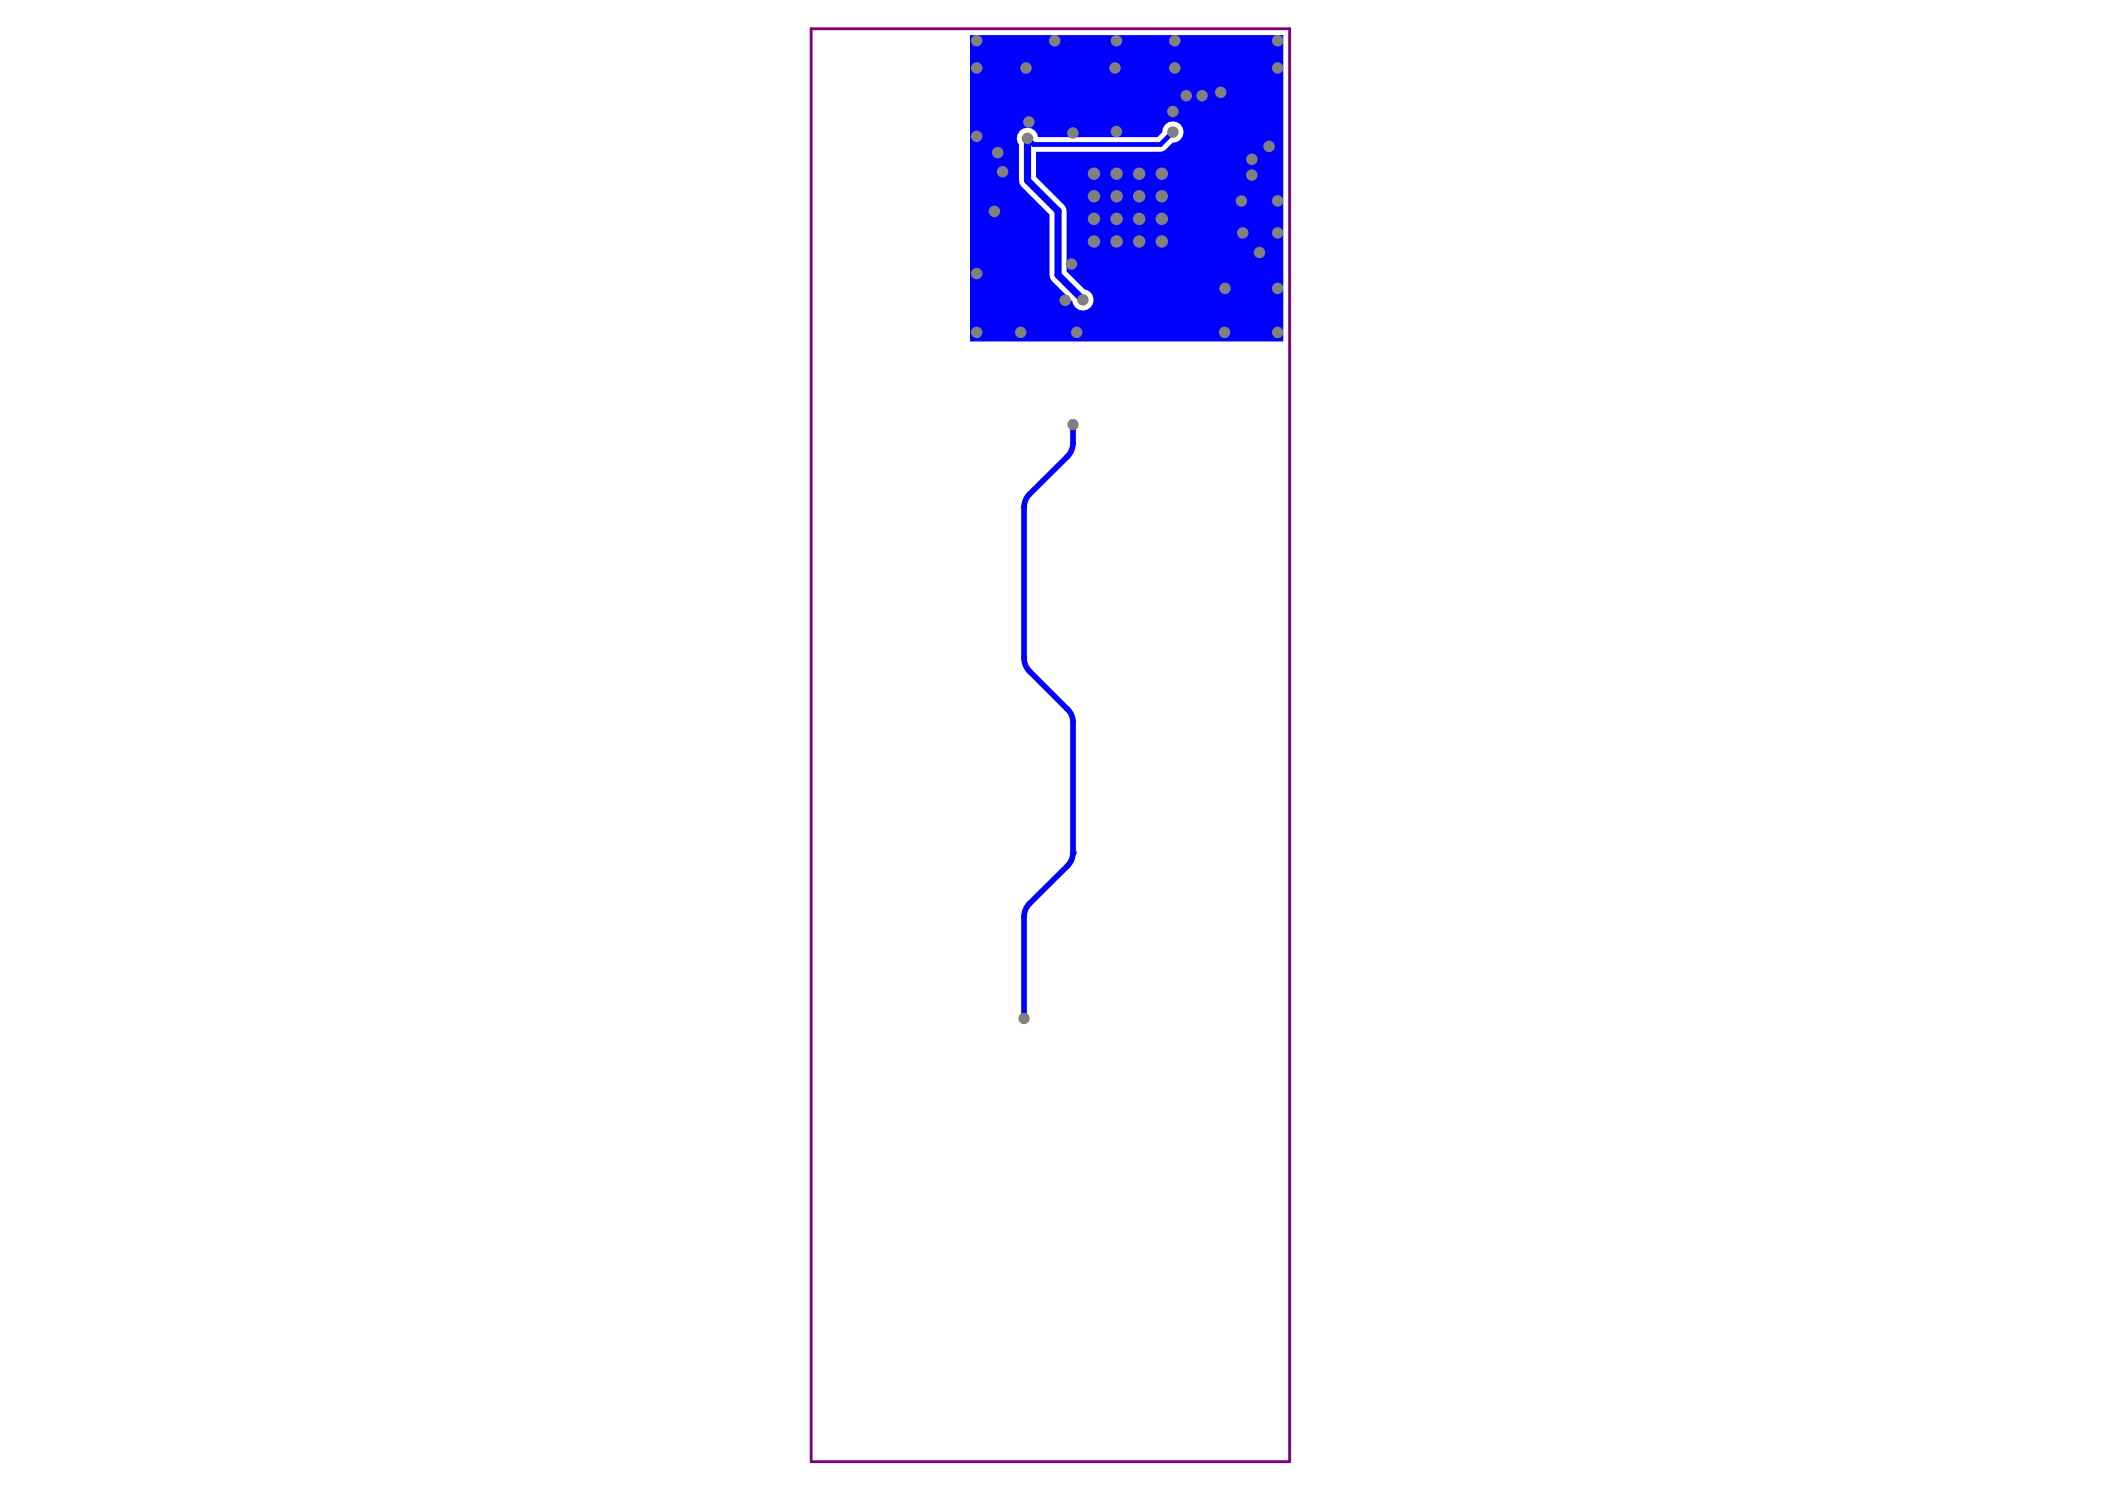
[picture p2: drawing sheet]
<svg xmlns="http://www.w3.org/2000/svg" width="297mm" height="210mm" viewBox="0 0 297 210" stroke-linecap="round" stroke-linejoin="round" font-family="sans-serif">
<path d="M114.5 4.1h67.5v202.1h-67.5z" fill="none" stroke="#800080" stroke-width=".4"/>
<path d="M136.9 5h44.2v43.2h-44.2zM143.9 18.4a1.45 1.45 0 0 0-.1 2v5.1l.1 .4 .2 .4 4 4v8.5l.1 .5 .3 .3 2.8 2.9a1.5 1.5 0 0 0 1.6 1.3 1.5 1.5 0 0 0 1.4-1.4 1.5 1.5 0 0 0-1.3-1.6l-2.5-2.5v-8.5l-.1-.5-.2-.4-4-3.9v-3.6h17.6l.3-.1 .4-.2 1-1a1.51 1.51 0 0 0 1.5-1.5 1.51 1.51 0 0 0-1.5-1.5 1.51 1.51 0 0 0-1.5 1.6l-.7 .6h-16.8a1.49 1.49 0 0 0-1-1.2 1.49 1.49 0 0 0-1.6 .3z" fill="#00f"/>
<path d="M144.5 71.6v21.2M150.6 100l.1 .1M144.5 129.3v14.4" fill="none" stroke="#00f" stroke-width=".8"/>
<path d="M145 19.5l.9 .9M165.5 18.6l-1.7 1.8" fill="none" stroke="#00f" stroke-width=".67"/>
<path d="M145 19.5v6M149.3 29.8v9" fill="none" stroke="#00f" stroke-width="1"/>
<circle cx="151.4" cy="120.3" r=".4" fill="#00f"/>
<path d="M151.4 59.9v2.6a2.72 2.72 0 0 1-.8 1.9l-5.3 5.3a2.65 2.65 0 0 0-.8 1.9M144.5 92.8a2.65 2.65 0 0 0 .8 1.9l5.3 5.3M150.7 100.1a2.48 2.48 0 0 1 .7 1.8v18.4a2.65 2.65 0 0 1-.8 1.8l-5.3 5.4a2.65 2.65 0 0 0-.8 1.8" fill="none" stroke="#00f" stroke-width=".8"/>
<path d="M145 25.5l4.3 4.3M149.3 38.8l3.5 3.5" fill="none" stroke="#00f" stroke-width="1"/>
<path d="M145.9 20.4h17.9" fill="none" stroke="#00f" stroke-width=".67"/>
<g fill="#808080">
<circle cx="180.3" cy="46.9" r=".81"/>
<circle cx="172.8" cy="46.9" r=".81"/>
<circle cx="137.8" cy="46.9" r=".81"/>
<circle cx="151.9" cy="46.9" r=".81"/>
<circle cx="144" cy="46.9" r=".81"/>
<circle cx="137.8" cy="38.6" r=".81"/>
<circle cx="175.2" cy="28.4" r=".81"/>
<circle cx="176.6" cy="22.5" r=".81"/>
<circle cx="176.6" cy="24.7" r=".81"/>
<circle cx="141.5" cy="24.2" r=".81"/>
<circle cx="151.2" cy="37.2" r=".81"/>
<circle cx="152.8" cy="42.3" r=".81"/>
<circle cx="177.7" cy="35.6" r=".81"/>
<circle cx="150.3" cy="42.4" r=".81"/>
<circle cx="165.5" cy="18.6" r=".81"/>
<circle cx="154.4" cy="24.5" r=".88"/>
<circle cx="157.6" cy="24.5" r=".88"/>
<circle cx="160.8" cy="24.5" r=".88"/>
<circle cx="163.9" cy="24.5" r=".88"/>
<circle cx="154.4" cy="27.7" r=".88"/>
<circle cx="157.6" cy="27.7" r=".88"/>
<circle cx="160.8" cy="27.7" r=".88"/>
<circle cx="163.9" cy="27.7" r=".88"/>
<circle cx="154.4" cy="30.9" r=".88"/>
<circle cx="157.6" cy="30.9" r=".88"/>
<circle cx="160.8" cy="30.9" r=".88"/>
<circle cx="163.9" cy="30.9" r=".88"/>
<circle cx="154.4" cy="34.1" r=".88"/>
<circle cx="157.6" cy="34.1" r=".88"/>
<circle cx="160.8" cy="34.1" r=".88"/>
<circle cx="163.9" cy="34.1" r=".88"/>
<circle cx="140.8" cy="21.5" r=".81"/>
<circle cx="145" cy="19.5" r=".81"/>
<circle cx="137.8" cy="19.2" r=".81"/>
<circle cx="165.8" cy="9.6" r=".81"/>
<circle cx="167.4" cy="13.5" r=".81"/>
<circle cx="169.6" cy="13.5" r=".81"/>
<circle cx="165.5" cy="15.7" r=".81"/>
<circle cx="180.3" cy="9.6" r=".81"/>
<circle cx="172.3" cy="13" r=".81"/>
<circle cx="179.1" cy="20.7" r=".81"/>
<circle cx="180.3" cy="28.3" r=".81"/>
<circle cx="175.4" cy="32.9" r=".81"/>
<circle cx="180.3" cy="32.9" r=".81"/>
<circle cx="172.9" cy="40.7" r=".81"/>
<circle cx="180.3" cy="40.7" r=".81"/>
<circle cx="140.3" cy="29.8" r=".81"/>
<circle cx="144.5" cy="143.7" r=".8"/>
<circle cx="151.4" cy="59.9" r=".8"/>
<circle cx="151.4" cy="18.8" r=".81"/>
<circle cx="137.8" cy="5.7" r=".81"/>
<circle cx="148.8" cy="5.7" r=".81"/>
<circle cx="157.5" cy="5.7" r=".81"/>
<circle cx="157.3" cy="9.6" r=".81"/>
<circle cx="145.2" cy="17.2" r=".81"/>
<circle cx="137.8" cy="9.6" r=".81"/>
<circle cx="144.8" cy="9.6" r=".81"/>
<circle cx="157.5" cy="18.6" r=".81"/>
<circle cx="180.3" cy="5.7" r=".81"/>
<circle cx="165.8" cy="5.7" r=".81"/>
</g>
</svg>
